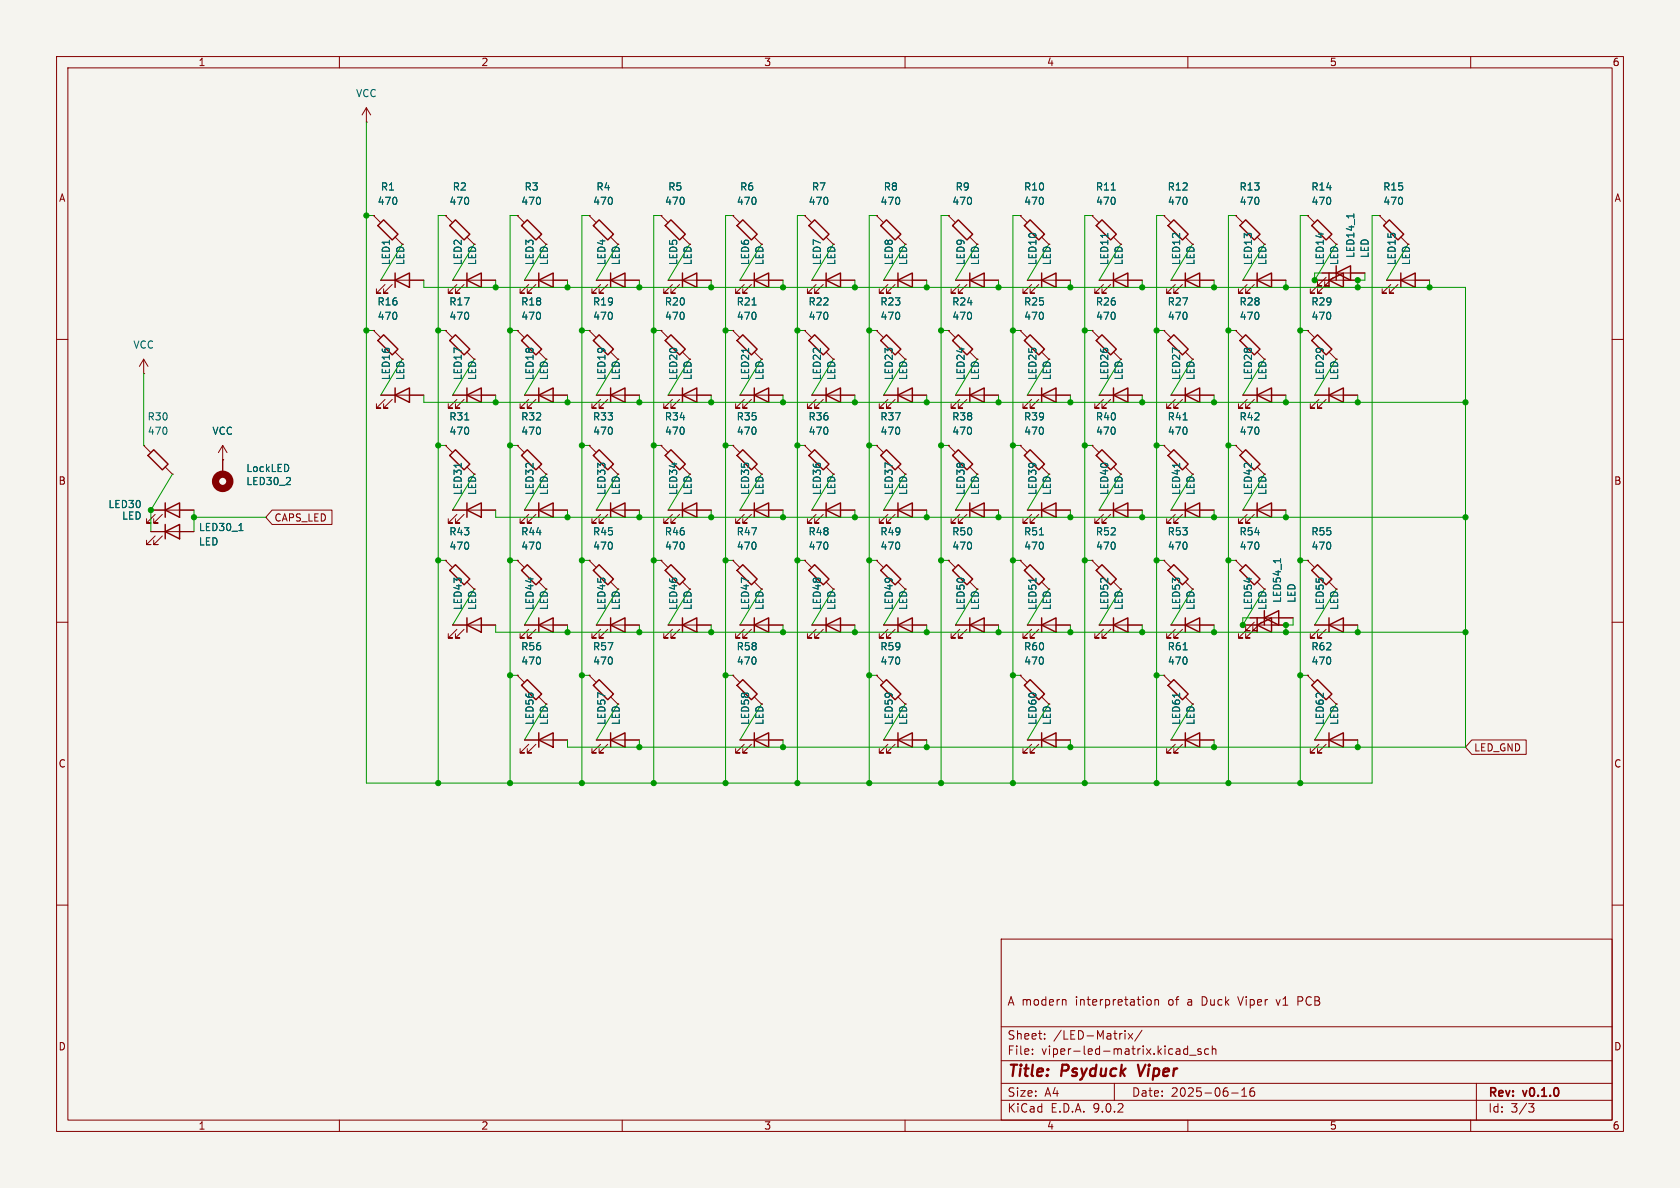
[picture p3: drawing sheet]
<svg xmlns="http://www.w3.org/2000/svg" width="297mm" height="210mm" viewBox="0 0 297 210" stroke-linecap="round" stroke-linejoin="round" font-family="sans-serif">
<defs><g id="words">
<g font-size="2.8" fill="#840000">
<text x="178" y="190.9">Title:</text>
<text x="187.7" y="190.9">Psyduck</text>
<text x="202.1" y="190.9">Viper</text>
</g>
<g font-size="2.1" fill="#840000">
<text x="178" y="178">A modern</text>
<text x="190.2" y="178">interpretation</text>
<text x="206.7" y="178">of</text>
<text x="210.2" y="178">a</text>
<text x="212.9" y="178">Duck</text>
<text x="219.5" y="178">Viper</text>
<text x="226.4" y="178">v1</text>
<text x="230.3" y="178">PCB</text>
<text x="178" y="184">Sheet:</text>
<text x="186.2" y="184">/LED-Matrix/</text>
<text x="178" y="186.7">File:</text>
<text x="184.1" y="186.7">viper-led-matrix.kicad_sch</text>
<text x="178" y="196.9">KiCad</text>
<text x="178" y="194.1">Size:</text>
<text x="184.7" y="194.1">A4</text>
<text x="185.7" y="196.9">E.D.A.</text>
<text x="193.3" y="196.9">9.0.2</text>
<text x="200" y="194.1">Date:</text>
<text x="207" y="194.1">2025-06-16</text>
<text x="263" y="194.3">Rev:</text>
<text x="263" y="196.9">Id:</text>
<text x="267.1" y="196.9">3/3</text>
<text x="269.4" y="194.3">v0.1.0</text>
</g>
<g font-size="1.8" fill="#840000">
<text x="35" y="11.9">1</text>
<text x="85" y="11.9">2</text>
<text x="135" y="11.9">3</text>
<text x="185" y="11.9">4</text>
<text x="235" y="11.9">5</text>
<text x="285" y="11.9">6</text>
<text x="10.3" y="35.9">A</text>
<text x="285.3" y="35.9">A</text>
<text x="71.7" y="47" transform="rotate(-90 71.7 47)">LED</text>
<text x="97.1" y="47" transform="rotate(-90 97.1 47)">LED</text>
<text x="135.2" y="47" transform="rotate(-90 135.2 47)">LED</text>
<text x="147.9" y="47" transform="rotate(-90 147.9 47)">LED</text>
<text x="160.6" y="47" transform="rotate(-90 160.6 47)">LED</text>
<text x="173.3" y="47" transform="rotate(-90 173.3 47)">LED</text>
<text x="186" y="47" transform="rotate(-90 186 47)">LED</text>
<text x="198.7" y="47" transform="rotate(-90 198.7 47)">LED</text>
<text x="211.4" y="47" transform="rotate(-90 211.4 47)">LED</text>
<text x="224.1" y="47" transform="rotate(-90 224.1 47)">LED</text>
<text x="249.5" y="47" transform="rotate(-90 249.5 47)">LED</text>
<text x="71.7" y="67.3" transform="rotate(-90 71.7 67.3)">LED</text>
<text x="84.4" y="67.3" transform="rotate(-90 84.4 67.3)">LED</text>
<text x="97.1" y="67.3" transform="rotate(-90 97.1 67.3)">LED</text>
<text x="173.3" y="67.3" transform="rotate(-90 173.3 67.3)">LED</text>
<text x="186" y="67.3" transform="rotate(-90 186 67.3)">LED</text>
<text x="236.8" y="67.3" transform="rotate(-90 236.8 67.3)">LED</text>
<text x="10.3" y="85.9">B</text>
<text x="84.4" y="87.6" transform="rotate(-90 84.4 87.6)">LED</text>
<text x="135.2" y="87.6" transform="rotate(-90 135.2 87.6)">LED</text>
<text x="160.6" y="87.6" transform="rotate(-90 160.6 87.6)">LED</text>
<text x="211.4" y="87.6" transform="rotate(-90 211.4 87.6)">LED</text>
<text x="224.1" y="87.6" transform="rotate(-90 224.1 87.6)">LED</text>
<text x="285.3" y="85.9">B</text>
<text x="48.4" y="92.4">CAPS_LED</text>
<text x="173.3" y="107.9" transform="rotate(-90 173.3 107.9)">LED</text>
<text x="97.1" y="128.3" transform="rotate(-90 97.1 128.3)">LED</text>
<text x="109.8" y="128.3" transform="rotate(-90 109.8 128.3)">LED</text>
<text x="186" y="128.3" transform="rotate(-90 186 128.3)">LED</text>
<text x="211.4" y="128.3" transform="rotate(-90 211.4 128.3)">LED</text>
<text x="236.8" y="128.3" transform="rotate(-90 236.8 128.3)">LED</text>
<text x="10.3" y="135.9">C</text>
<text x="260.5" y="133">LED_GND</text>
<text x="285.3" y="135.9">C</text>
<text x="10.3" y="185.9">D</text>
<text x="285.3" y="185.9">D</text>
<text x="35" y="199.9">1</text>
<text x="85" y="199.9">2</text>
<text x="135" y="199.9">3</text>
<text x="185" y="199.9">4</text>
<text x="235" y="199.9">5</text>
<text x="285" y="199.9">6</text>
</g>
<g font-size="1.8" fill="#006464">
<text x="62.9" y="17.4">VCC</text>
<text x="67.2" y="33.9">R1</text>
<text x="79.9" y="33.9">R2</text>
<text x="92.6" y="33.9">R3</text>
<text x="105.3" y="33.9">R4</text>
<text x="118" y="33.9">R5</text>
<text x="130.7" y="33.9">R6</text>
<text x="143.4" y="33.9">R7</text>
<text x="156.1" y="33.9">R8</text>
<text x="168.8" y="33.9">R9</text>
<text x="180.9" y="33.9">R10</text>
<text x="193.6" y="33.9">R11</text>
<text x="206.3" y="33.9">R12</text>
<text x="219" y="33.9">R13</text>
<text x="231.7" y="33.9">R14</text>
<text x="244.4" y="33.9">R15</text>
<text x="66.7" y="36.4">470</text>
<text x="79.4" y="36.4">470</text>
<text x="92.1" y="36.4">470</text>
<text x="104.8" y="36.4">470</text>
<text x="117.5" y="36.4">470</text>
<text x="130.2" y="36.4">470</text>
<text x="142.9" y="36.4">470</text>
<text x="155.6" y="36.4">470</text>
<text x="168.3" y="36.4">470</text>
<text x="181" y="36.4">470</text>
<text x="193.7" y="36.4">470</text>
<text x="206.4" y="36.4">470</text>
<text x="219.1" y="36.4">470</text>
<text x="231.8" y="36.4">470</text>
<text x="244.5" y="36.4">470</text>
<text x="69.1" y="47" transform="rotate(-90 69.1 47)">LED1</text>
<text x="81.8" y="47" transform="rotate(-90 81.8 47)">LED2</text>
<text x="84.4" y="47" transform="rotate(-90 84.4 47)">LED</text>
<text x="94.5" y="47" transform="rotate(-90 94.5 47)">LED3</text>
<text x="107.2" y="47" transform="rotate(-90 107.2 47)">LED4</text>
<text x="109.8" y="47" transform="rotate(-90 109.8 47)">LED</text>
<text x="119.9" y="47" transform="rotate(-90 119.9 47)">LED5</text>
<text x="122.5" y="47" transform="rotate(-90 122.5 47)">LED</text>
<text x="132.6" y="47" transform="rotate(-90 132.6 47)">LED6</text>
<text x="145.3" y="47" transform="rotate(-90 145.3 47)">LED7</text>
<text x="158" y="47" transform="rotate(-90 158 47)">LED8</text>
<text x="170.7" y="47" transform="rotate(-90 170.7 47)">LED9</text>
<text x="183.4" y="47" transform="rotate(-90 183.4 47)">LED10</text>
<text x="196.1" y="47" transform="rotate(-90 196.1 47)">LED11</text>
<text x="208.8" y="47" transform="rotate(-90 208.8 47)">LED12</text>
<text x="221.5" y="47" transform="rotate(-90 221.5 47)">LED13</text>
<text x="234.2" y="47" transform="rotate(-90 234.2 47)">LED14</text>
<text x="236.8" y="47" transform="rotate(-90 236.8 47)">LED</text>
<text x="239.6" y="45.7" transform="rotate(-90 239.6 45.7)">LED14_1</text>
<text x="242.2" y="45.7" transform="rotate(-90 242.2 45.7)">LED</text>
<text x="246.9" y="47" transform="rotate(-90 246.9 47)">LED15</text>
<text x="66.6" y="54.2">R16</text>
<text x="66.7" y="56.7">470</text>
<text x="79.3" y="54.2">R17</text>
<text x="79.4" y="56.7">470</text>
<text x="92" y="54.2">R18</text>
<text x="92.1" y="56.7">470</text>
<text x="104.7" y="54.2">R19</text>
<text x="104.8" y="56.7">470</text>
<text x="117.4" y="54.2">R20</text>
<text x="117.5" y="56.7">470</text>
<text x="130.1" y="54.2">R21</text>
<text x="130.2" y="56.7">470</text>
<text x="142.8" y="54.2">R22</text>
<text x="142.9" y="56.7">470</text>
<text x="155.5" y="54.2">R23</text>
<text x="155.6" y="56.7">470</text>
<text x="168.2" y="54.2">R24</text>
<text x="168.3" y="56.7">470</text>
<text x="180.9" y="54.2">R25</text>
<text x="181" y="56.7">470</text>
<text x="193.6" y="54.2">R26</text>
<text x="193.7" y="56.7">470</text>
<text x="206.3" y="54.2">R27</text>
<text x="206.4" y="56.7">470</text>
<text x="219" y="54.2">R28</text>
<text x="219.1" y="56.7">470</text>
<text x="231.7" y="54.2">R29</text>
<text x="231.8" y="56.7">470</text>
<text x="23.5" y="61.8">VCC</text>
<text x="69.1" y="67.3" transform="rotate(-90 69.1 67.3)">LED16</text>
<text x="81.8" y="67.3" transform="rotate(-90 81.8 67.3)">LED17</text>
<text x="94.5" y="67.3" transform="rotate(-90 94.5 67.3)">LED18</text>
<text x="107.2" y="67.3" transform="rotate(-90 107.2 67.3)">LED19</text>
<text x="109.8" y="67.3" transform="rotate(-90 109.8 67.3)">LED</text>
<text x="119.9" y="67.3" transform="rotate(-90 119.9 67.3)">LED20</text>
<text x="122.5" y="67.3" transform="rotate(-90 122.5 67.3)">LED</text>
<text x="132.6" y="67.3" transform="rotate(-90 132.6 67.3)">LED21</text>
<text x="135.2" y="67.3" transform="rotate(-90 135.2 67.3)">LED</text>
<text x="145.3" y="67.3" transform="rotate(-90 145.3 67.3)">LED22</text>
<text x="147.9" y="67.3" transform="rotate(-90 147.9 67.3)">LED</text>
<text x="158" y="67.3" transform="rotate(-90 158 67.3)">LED23</text>
<text x="160.6" y="67.3" transform="rotate(-90 160.6 67.3)">LED</text>
<text x="170.7" y="67.3" transform="rotate(-90 170.7 67.3)">LED24</text>
<text x="183.4" y="67.3" transform="rotate(-90 183.4 67.3)">LED25</text>
<text x="196.1" y="67.3" transform="rotate(-90 196.1 67.3)">LED26</text>
<text x="198.7" y="67.3" transform="rotate(-90 198.7 67.3)">LED</text>
<text x="208.8" y="67.3" transform="rotate(-90 208.8 67.3)">LED27</text>
<text x="211.4" y="67.3" transform="rotate(-90 211.4 67.3)">LED</text>
<text x="221.5" y="67.3" transform="rotate(-90 221.5 67.3)">LED28</text>
<text x="224.1" y="67.3" transform="rotate(-90 224.1 67.3)">LED</text>
<text x="234.2" y="67.3" transform="rotate(-90 234.2 67.3)">LED29</text>
<text x="26" y="74.5">R30</text>
<text x="26" y="77.1">470</text>
<text x="37.5" y="77.1">VCC</text>
<text x="79.3" y="74.5">R31</text>
<text x="79.4" y="77.1">470</text>
<text x="92" y="74.5">R32</text>
<text x="92.1" y="77.1">470</text>
<text x="104.7" y="74.5">R33</text>
<text x="104.8" y="77.1">470</text>
<text x="117.4" y="74.5">R34</text>
<text x="117.5" y="77.1">470</text>
<text x="130.1" y="74.5">R35</text>
<text x="130.2" y="77.1">470</text>
<text x="142.8" y="74.5">R36</text>
<text x="142.9" y="77.1">470</text>
<text x="155.5" y="74.5">R37</text>
<text x="155.6" y="77.1">470</text>
<text x="168.2" y="74.5">R38</text>
<text x="168.3" y="77.1">470</text>
<text x="180.9" y="74.5">R39</text>
<text x="181" y="77.1">470</text>
<text x="193.6" y="74.5">R40</text>
<text x="193.7" y="77.1">470</text>
<text x="206.3" y="74.5">R41</text>
<text x="206.4" y="77.1">470</text>
<text x="219" y="74.5">R42</text>
<text x="219.1" y="77.1">470</text>
<text x="43.4" y="83.6">LockLED</text>
<text x="43.4" y="86">LED30_2</text>
<text x="81.8" y="87.6" transform="rotate(-90 81.8 87.6)">LED31</text>
<text x="94.5" y="87.6" transform="rotate(-90 94.5 87.6)">LED32</text>
<text x="97.1" y="87.6" transform="rotate(-90 97.1 87.6)">LED</text>
<text x="107.2" y="87.6" transform="rotate(-90 107.2 87.6)">LED33</text>
<text x="109.8" y="87.6" transform="rotate(-90 109.8 87.6)">LED</text>
<text x="119.9" y="87.6" transform="rotate(-90 119.9 87.6)">LED34</text>
<text x="122.5" y="87.6" transform="rotate(-90 122.5 87.6)">LED</text>
<text x="132.6" y="87.6" transform="rotate(-90 132.6 87.6)">LED35</text>
<text x="145.3" y="87.6" transform="rotate(-90 145.3 87.6)">LED36</text>
<text x="147.9" y="87.6" transform="rotate(-90 147.9 87.6)">LED</text>
<text x="158" y="87.6" transform="rotate(-90 158 87.6)">LED37</text>
<text x="170.7" y="87.6" transform="rotate(-90 170.7 87.6)">LED38</text>
<text x="173.3" y="87.6" transform="rotate(-90 173.3 87.6)">LED</text>
<text x="183.4" y="87.6" transform="rotate(-90 183.4 87.6)">LED39</text>
<text x="186" y="87.6" transform="rotate(-90 186 87.6)">LED</text>
<text x="196.1" y="87.6" transform="rotate(-90 196.1 87.6)">LED40</text>
<text x="198.7" y="87.6" transform="rotate(-90 198.7 87.6)">LED</text>
<text x="208.8" y="87.6" transform="rotate(-90 208.8 87.6)">LED41</text>
<text x="221.5" y="87.6" transform="rotate(-90 221.5 87.6)">LED42</text>
<text x="19.1" y="90">LED30</text>
<text x="21.5" y="92">LED</text>
<text x="35.1" y="94.1">LED30_1</text>
<text x="79.3" y="94.8">R43</text>
<text x="92" y="94.8">R44</text>
<text x="104.7" y="94.8">R45</text>
<text x="117.4" y="94.8">R46</text>
<text x="130.1" y="94.8">R47</text>
<text x="142.8" y="94.8">R48</text>
<text x="155.5" y="94.8">R49</text>
<text x="168.2" y="94.8">R50</text>
<text x="180.9" y="94.8">R51</text>
<text x="193.6" y="94.8">R52</text>
<text x="206.3" y="94.8">R53</text>
<text x="219" y="94.8">R54</text>
<text x="231.7" y="94.8">R55</text>
<text x="35.1" y="96.6">LED</text>
<text x="79.4" y="97.4">470</text>
<text x="92.1" y="97.4">470</text>
<text x="104.8" y="97.4">470</text>
<text x="117.5" y="97.4">470</text>
<text x="130.2" y="97.4">470</text>
<text x="142.9" y="97.4">470</text>
<text x="155.6" y="97.4">470</text>
<text x="168.3" y="97.4">470</text>
<text x="181" y="97.4">470</text>
<text x="193.7" y="97.4">470</text>
<text x="206.4" y="97.4">470</text>
<text x="219.1" y="97.4">470</text>
<text x="231.8" y="97.4">470</text>
<text x="81.8" y="107.9" transform="rotate(-90 81.8 107.9)">LED43</text>
<text x="84.4" y="107.9" transform="rotate(-90 84.4 107.9)">LED</text>
<text x="94.5" y="107.9" transform="rotate(-90 94.5 107.9)">LED44</text>
<text x="97.1" y="107.9" transform="rotate(-90 97.1 107.9)">LED</text>
<text x="107.2" y="107.9" transform="rotate(-90 107.2 107.9)">LED45</text>
<text x="109.8" y="107.9" transform="rotate(-90 109.8 107.9)">LED</text>
<text x="119.9" y="107.9" transform="rotate(-90 119.9 107.9)">LED46</text>
<text x="122.5" y="107.9" transform="rotate(-90 122.5 107.9)">LED</text>
<text x="132.6" y="107.9" transform="rotate(-90 132.6 107.9)">LED47</text>
<text x="135.2" y="107.9" transform="rotate(-90 135.2 107.9)">LED</text>
<text x="145.3" y="107.9" transform="rotate(-90 145.3 107.9)">LED48</text>
<text x="147.9" y="107.9" transform="rotate(-90 147.9 107.9)">LED</text>
<text x="158" y="107.9" transform="rotate(-90 158 107.9)">LED49</text>
<text x="160.6" y="107.9" transform="rotate(-90 160.6 107.9)">LED</text>
<text x="170.7" y="107.9" transform="rotate(-90 170.7 107.9)">LED50</text>
<text x="183.4" y="107.9" transform="rotate(-90 183.4 107.9)">LED51</text>
<text x="186" y="107.9" transform="rotate(-90 186 107.9)">LED</text>
<text x="196.1" y="107.9" transform="rotate(-90 196.1 107.9)">LED52</text>
<text x="198.7" y="107.9" transform="rotate(-90 198.7 107.9)">LED</text>
<text x="208.8" y="107.9" transform="rotate(-90 208.8 107.9)">LED53</text>
<text x="211.4" y="107.9" transform="rotate(-90 211.4 107.9)">LED</text>
<text x="221.5" y="107.9" transform="rotate(-90 221.5 107.9)">LED54</text>
<text x="224.1" y="107.9" transform="rotate(-90 224.1 107.9)">LED</text>
<text x="226.7" y="106.7" transform="rotate(-90 226.7 106.7)">LED54_1</text>
<text x="229.2" y="106.7" transform="rotate(-90 229.2 106.7)">LED</text>
<text x="234.2" y="107.9" transform="rotate(-90 234.2 107.9)">LED55</text>
<text x="236.8" y="107.9" transform="rotate(-90 236.8 107.9)">LED</text>
<text x="92" y="115.2">R56</text>
<text x="92.1" y="117.7">470</text>
<text x="104.7" y="115.2">R57</text>
<text x="104.8" y="117.7">470</text>
<text x="130.1" y="115.2">R58</text>
<text x="130.2" y="117.7">470</text>
<text x="155.5" y="115.2">R59</text>
<text x="155.6" y="117.7">470</text>
<text x="180.9" y="115.2">R60</text>
<text x="181" y="117.7">470</text>
<text x="206.3" y="115.2">R61</text>
<text x="206.4" y="117.7">470</text>
<text x="231.7" y="115.2">R62</text>
<text x="231.8" y="117.7">470</text>
<text x="94.5" y="128.3" transform="rotate(-90 94.5 128.3)">LED56</text>
<text x="107.2" y="128.3" transform="rotate(-90 107.2 128.3)">LED57</text>
<text x="132.6" y="128.3" transform="rotate(-90 132.6 128.3)">LED58</text>
<text x="135.2" y="128.3" transform="rotate(-90 135.2 128.3)">LED</text>
<text x="158" y="128.3" transform="rotate(-90 158 128.3)">LED59</text>
<text x="160.6" y="128.3" transform="rotate(-90 160.6 128.3)">LED</text>
<text x="183.4" y="128.3" transform="rotate(-90 183.4 128.3)">LED60</text>
<text x="208.8" y="128.3" transform="rotate(-90 208.8 128.3)">LED61</text>
<text x="234.2" y="128.3" transform="rotate(-90 234.2 128.3)">LED62</text>
</g>
</g></defs>
<path d="M0 0h297v210h-297z" fill="#f5f4ef" stroke="#f5f4ef" stroke-width=".18"/>
<g fill="none" stroke="#840000" stroke-width=".18">
<path d="M10 10h277v190h-277zM12 12h273v186h-273zM60 10v2M64.8 19.1l-.8 1.2M64.8 19.1l.7 1.2M64.8 19.1v2.5M110 10v2M160 10v2M210 10v2M260 10v2M64.8 21.6h.1M66 38.1h.1"/>
<path d="M66 38.1l1.3 1.3M78.7 38.1h.1M78.7 38.1l1.3 1.3M91.4 38.1h.1M91.4 38.1l1.3 1.3M104.1 38.1h.1M104.1 38.1l1.3 1.3M116.8 38.1h.1M116.8 38.1l1.3 1.3M129.5 38.1h.1M129.5 38.1l1.3 1.3M142.2 38.1h.1"/>
<path d="M142.2 38.1l1.3 1.3M154.9 38.1h.1M154.9 38.1l1.3 1.3M167.6 38.1h.1M167.6 38.1l1.3 1.3M180.3 38.1h.1M180.3 38.1l1.3 1.3M193 38.1h.1M193 38.1l1.3 1.3M205.7 38.1h.1M205.7 38.1l1.3 1.3M218.4 38.1h.1"/>
<path d="M218.4 38.1l1.3 1.3M231.1 38.1h.1M231.1 38.1l1.3 1.3M243.8 38.1h.1M243.8 38.1l1.3 1.3M66 58.4h.1M66 58.4l1.3 1.3M67.3 49.5h7.6M68.1 50.3l-1.6 1.5h.8h-.8v-.7M69.3 50.3l-1.5 1.5h.8h-.8v-.7M69.8 41.9l1.3 1.3M78.7 58.4h.1"/>
<path d="M78.7 58.4l1.3 1.3M80 49.5h7.6M80.8 50.3l-1.6 1.5h.8h-.8v-.7M82 50.3l-1.5 1.5h.8h-.8v-.7M82.5 41.9l1.3 1.3M91.4 58.4h.1M91.4 58.4l1.3 1.3M92.7 49.5h7.6M93.5 50.3l-1.6 1.5h.8h-.8v-.7M94.7 50.3l-1.5 1.5h.8h-.8v-.7M95.2 41.9l1.3 1.3M104.1 58.4h.1"/>
<path d="M104.1 58.4l1.3 1.3M105.4 49.5h7.6M106.2 50.3l-1.6 1.5h.8h-.8v-.7M107.4 50.3l-1.5 1.5h.8h-.8v-.7M107.9 41.9l1.3 1.3M116.8 58.4h.1M116.8 58.4l1.3 1.3M118.1 49.5h7.6M118.9 50.3l-1.6 1.5h.8h-.8v-.7M120.1 50.3l-1.5 1.5h.8h-.8v-.7M120.6 41.9l1.3 1.3M129.5 58.4h.1"/>
<path d="M129.5 58.4l1.3 1.3M130.8 49.5h7.6M131.6 50.3l-1.6 1.5h.8h-.8v-.7M132.8 50.3l-1.5 1.5h.8h-.8v-.7M133.3 41.9l1.3 1.3M142.2 58.4h.1M142.2 58.4l1.3 1.3M143.5 49.5h7.6M144.3 50.3l-1.6 1.5h.8h-.8v-.7M145.5 50.3l-1.5 1.5h.8h-.8v-.7M146 41.9l1.3 1.3M154.9 58.4h.1"/>
<path d="M154.9 58.4l1.3 1.3M156.2 49.5h7.6M157 50.3l-1.6 1.5h.8h-.8v-.7M158.2 50.3l-1.5 1.5h.8h-.8v-.7M158.7 41.9l1.3 1.3M167.6 58.4h.1M167.6 58.4l1.3 1.3M168.9 49.5h7.6M169.7 50.3l-1.6 1.5h.8h-.8v-.7M170.9 50.3l-1.5 1.5h.8h-.8v-.7M171.4 41.9l1.3 1.3M180.3 58.4h.1"/>
<path d="M180.3 58.4l1.3 1.3M181.6 49.5h7.6M182.4 50.3l-1.6 1.5h.8h-.8v-.7M183.6 50.3l-1.5 1.5h.8h-.8v-.7M184.1 41.9l1.3 1.3M193 58.4h.1M193 58.4l1.3 1.3M194.3 49.5h7.6M195.1 50.3l-1.6 1.5h.8h-.8v-.7M196.3 50.3l-1.5 1.5h.8h-.8v-.7M196.8 41.9l1.3 1.3M205.7 58.4h.1"/>
<path d="M205.7 58.4l1.3 1.3M207 49.5h7.6M207.8 50.3l-1.6 1.5h.8h-.8v-.7M209 50.3l-1.5 1.5h.8h-.8v-.7M209.5 41.9l1.3 1.3M218.4 58.4h.1M218.4 58.4l1.3 1.3M219.7 49.5h7.6M220.5 50.3l-1.6 1.5h.8h-.8v-.7M221.7 50.3l-1.5 1.5h.8h-.8v-.7M222.2 41.9l1.3 1.3M231.1 58.4h.1"/>
<path d="M231.1 58.4l1.3 1.3M232.4 49.5h7.6M233.2 50.3l-1.6 1.5h.8h-.8v-.7M233.7 48.3h7.6M234.4 50.3l-1.5 1.5h.8h-.8v-.7M234.4 49l-1.5 1.5h.8h-.8v-.7M234.9 41.9l1.3 1.3M235.7 49l-1.5 1.5h.7h-.7v-.7M245.1 49.5h7.6M245.9 50.3l-1.6 1.5h.8h-.8v-.7M247.1 50.3l-1.5 1.5h.8h-.8v-.7M247.6 41.9l1.3 1.3"/>
<path d="M10 60h2M25.4 66h.1M25.4 78.7h.1M25.4 63.5l-.8 1.3M25.4 63.5l.8 1.3M25.4 63.5v2.5M25.4 78.7l1.3 1.3M39.4 78.7l-.8 1.3M39.4 78.7l.7 1.3M39.4 78.7v5.1M67.3 69.9h7.6M68.1 70.6l-1.6 1.5h.8h-.8v-.7"/>
<path d="M69.3 70.6l-1.5 1.5h.8h-.8v-.7M69.8 62.2l1.3 1.3M78.7 78.7h.1M78.7 78.7l1.3 1.3M80 69.9h7.6M80.8 70.6l-1.6 1.5h.8h-.8v-.7M82 70.6l-1.5 1.5h.8h-.8v-.7M82.5 62.2l1.3 1.3M91.4 78.7h.1M91.4 78.7l1.3 1.3M92.7 69.9h7.6M93.5 70.6l-1.6 1.5h.8h-.8v-.7"/>
<path d="M94.7 70.6l-1.5 1.5h.8h-.8v-.7M95.2 62.2l1.3 1.3M104.1 78.7h.1M104.1 78.7l1.3 1.3M105.4 69.9h7.6M106.2 70.6l-1.6 1.5h.8h-.8v-.7M107.4 70.6l-1.5 1.5h.8h-.8v-.7M107.9 62.2l1.3 1.3M116.8 78.7h.1M116.8 78.7l1.3 1.3M118.1 69.9h7.6M118.9 70.6l-1.6 1.5h.8h-.8v-.7"/>
<path d="M120.1 70.6l-1.5 1.5h.8h-.8v-.7M120.6 62.2l1.3 1.3M129.5 78.7h.1M129.5 78.7l1.3 1.3M130.8 69.9h7.6M131.6 70.6l-1.6 1.5h.8h-.8v-.7M132.8 70.6l-1.5 1.5h.8h-.8v-.7M133.3 62.2l1.3 1.3M142.2 78.7h.1M142.2 78.7l1.3 1.3M143.5 69.9h7.6M144.3 70.6l-1.6 1.5h.8h-.8v-.7"/>
<path d="M145.5 70.6l-1.5 1.5h.8h-.8v-.7M146 62.2l1.3 1.3M154.9 78.7h.1M154.9 78.7l1.3 1.3M156.2 69.9h7.6M157 70.6l-1.6 1.5h.8h-.8v-.7M158.2 70.6l-1.5 1.5h.8h-.8v-.7M158.7 62.2l1.3 1.3M167.6 78.7h.1M167.6 78.7l1.3 1.3M168.9 69.9h7.6M169.7 70.6l-1.6 1.5h.8h-.8v-.7"/>
<path d="M170.9 70.6l-1.5 1.5h.8h-.8v-.7M171.4 62.2l1.3 1.3M180.3 78.7h.1M180.3 78.7l1.3 1.3M181.6 69.9h7.6M182.4 70.6l-1.6 1.5h.8h-.8v-.7M183.6 70.6l-1.5 1.5h.8h-.8v-.7M184.1 62.2l1.3 1.3M193 78.7h.1M193 78.7l1.3 1.3M194.3 69.9h7.6M195.1 70.6l-1.6 1.5h.8h-.8v-.7"/>
<path d="M196.3 70.6l-1.5 1.5h.8h-.8v-.7M196.8 62.2l1.3 1.3M205.7 78.7h.1M205.7 78.7l1.3 1.3M207 69.9h7.6M207.8 70.6l-1.6 1.5h.8h-.8v-.7M209 70.6l-1.5 1.5h.8h-.8v-.7M209.5 62.2l1.3 1.3M218.4 78.7h.1M218.4 78.7l1.3 1.3M219.7 69.9h7.6M220.5 70.6l-1.6 1.5h.8h-.8v-.7"/>
<path d="M221.7 70.6l-1.5 1.5h.8h-.8v-.7M222.2 62.2l1.3 1.3M232.4 69.9h7.6M233.2 70.6l-1.6 1.5h.8h-.8v-.7M234.4 70.6l-1.5 1.5h.8h-.8v-.7M234.9 62.2l1.3 1.3M285 60h2M26.7 90.2h7.6M26.7 94h7.6M27.4 94.7l-1.5 1.6h.8h-.8v-.8M27.4 90.9l-1.5 1.6h.8h-.8v-.8M28.7 94.7l-1.5 1.6h.7h-.7v-.8"/>
<path d="M28.7 90.9l-1.5 1.6h.7h-.7v-.8M29.2 82.6l1.3 1.2M30.5 83.8h.1M39.4 81.3h.1M48.1 90.2h10.6v2.5h-10.6l-1.1-1.3zM78.7 99.1h.1M78.7 99.1l1.3 1.2M80 90.2h7.6M80.8 90.9l-1.6 1.6h.8h-.8v-.8M82 90.9l-1.5 1.6h.8h-.8v-.8M82.5 82.6l1.3 1.2M91.4 99.1h.1"/>
<path d="M91.4 99.1l1.3 1.2M92.7 90.2h7.6M93.5 90.9l-1.6 1.6h.8h-.8v-.8M94.7 90.9l-1.5 1.6h.8h-.8v-.8M95.2 82.6l1.3 1.2M104.1 99.1h.1M104.1 99.1l1.3 1.2M105.4 90.2h7.6M106.2 90.9l-1.6 1.6h.8h-.8v-.8M107.4 90.9l-1.5 1.6h.8h-.8v-.8M107.9 82.6l1.3 1.2M116.8 99.1h.1"/>
<path d="M116.8 99.1l1.3 1.2M118.1 90.2h7.6M118.9 90.9l-1.6 1.6h.8h-.8v-.8M120.1 90.9l-1.5 1.6h.8h-.8v-.8M120.6 82.6l1.3 1.2M129.5 99.1h.1M129.5 99.1l1.3 1.2M130.8 90.2h7.6M131.6 90.9l-1.6 1.6h.8h-.8v-.8M132.8 90.9l-1.5 1.6h.8h-.8v-.8M133.3 82.6l1.3 1.2M142.2 99.1h.1"/>
<path d="M142.2 99.1l1.3 1.2M143.5 90.2h7.6M144.3 90.9l-1.6 1.6h.8h-.8v-.8M145.5 90.9l-1.5 1.6h.8h-.8v-.8M146 82.6l1.3 1.2M154.9 99.1h.1M154.9 99.1l1.3 1.2M156.2 90.2h7.6M157 90.9l-1.6 1.6h.8h-.8v-.8M158.2 90.9l-1.5 1.6h.8h-.8v-.8M158.7 82.6l1.3 1.2M167.6 99.1h.1"/>
<path d="M167.6 99.1l1.3 1.2M168.9 90.2h7.6M169.7 90.9l-1.6 1.6h.8h-.8v-.8M170.9 90.9l-1.5 1.6h.8h-.8v-.8M171.4 82.6l1.3 1.2M180.3 99.1h.1M180.3 99.1l1.3 1.2M181.6 90.2h7.6M182.4 90.9l-1.6 1.6h.8h-.8v-.8M183.6 90.9l-1.5 1.6h.8h-.8v-.8M184.1 82.6l1.3 1.2M193 99.1h.1"/>
<path d="M193 99.1l1.3 1.2M194.3 90.2h7.6M195.1 90.9l-1.6 1.6h.8h-.8v-.8M196.3 90.9l-1.5 1.6h.8h-.8v-.8M196.8 82.6l1.3 1.2M205.7 99.1h.1M205.7 99.1l1.3 1.2M207 90.2h7.6M207.8 90.9l-1.6 1.6h.8h-.8v-.8M209 90.9l-1.5 1.6h.8h-.8v-.8M209.5 82.6l1.3 1.2M218.4 99.1h.1"/>
<path d="M218.4 99.1l1.3 1.2M219.7 90.2h7.6M220.5 90.9l-1.6 1.6h.8h-.8v-.8M221.7 90.9l-1.5 1.6h.8h-.8v-.8M222.2 82.6l1.3 1.2M231.1 99.1h.1M231.1 99.1l1.3 1.2M10 110h2M80 110.5h7.6M80.8 111.3l-1.6 1.5h.8h-.8v-.8M82 111.3l-1.5 1.5h.8h-.8v-.8M82.5 102.9l1.3 1.2"/>
<path d="M91.4 119.4h.1M91.4 119.4l1.3 1.3M92.7 110.5h7.6M93.5 111.3l-1.6 1.5h.8h-.8v-.8M94.7 111.3l-1.5 1.5h.8h-.8v-.8M95.2 102.9l1.3 1.2M104.1 119.4h.1M104.1 119.4l1.3 1.3M105.4 110.5h7.6M106.2 111.3l-1.6 1.5h.8h-.8v-.8M107.4 111.3l-1.5 1.5h.8h-.8v-.8M107.9 102.9l1.3 1.2"/>
<path d="M118.1 110.5h7.6M118.9 111.3l-1.6 1.5h.8h-.8v-.8M120.1 111.3l-1.5 1.5h.8h-.8v-.8M120.6 102.9l1.3 1.2M129.5 119.4h.1M129.5 119.4l1.3 1.3M130.8 110.5h7.6M131.6 111.3l-1.6 1.5h.8h-.8v-.8M132.8 111.3l-1.5 1.5h.8h-.8v-.8M133.3 102.9l1.3 1.2M143.5 110.5h7.6M144.3 111.3l-1.6 1.5h.8h-.8v-.8"/>
<path d="M145.5 111.3l-1.5 1.5h.8h-.8v-.8M146 102.9l1.3 1.2M154.9 119.4h.1M154.9 119.4l1.3 1.3M156.2 110.5h7.6M157 111.3l-1.6 1.5h.8h-.8v-.8M158.2 111.3l-1.5 1.5h.8h-.8v-.8M158.7 102.9l1.3 1.2M168.9 110.5h7.6M169.7 111.3l-1.6 1.5h.8h-.8v-.8M170.9 111.3l-1.5 1.5h.8h-.8v-.8M171.4 102.9l1.3 1.2"/>
<path d="M180.3 119.4h.1M180.3 119.4l1.3 1.3M181.6 110.5h7.6M182.4 111.3l-1.6 1.5h.8h-.8v-.8M183.6 111.3l-1.5 1.5h.8h-.8v-.8M184.1 102.9l1.3 1.2M194.3 110.5h7.6M195.1 111.3l-1.6 1.5h.8h-.8v-.8M196.3 111.3l-1.5 1.5h.8h-.8v-.8M196.8 102.9l1.3 1.2M205.7 119.4h.1M205.7 119.4l1.3 1.3"/>
<path d="M207 110.5h7.6M207.8 111.3l-1.6 1.5h.8h-.8v-.8M209 111.3l-1.5 1.5h.8h-.8v-.8M209.5 102.9l1.3 1.2M219.7 110.5h7.6M220.5 111.3l-1.6 1.5h.8h-.8v-.8M221 109.2h7.6M221.7 111.3l-1.5 1.5h.8h-.8v-.8M221.7 110l-1.5 1.5h.8h-.8v-.8M222.2 102.9l1.3 1.2M223 110l-1.5 1.5h.7h-.7v-.8M231.1 119.4h.1"/>
<path d="M231.1 119.4l1.3 1.3M232.4 110.5h7.6M233.2 111.3l-1.6 1.5h.8h-.8v-.8M234.4 111.3l-1.5 1.5h.8h-.8v-.8M234.9 102.9l1.3 1.2M285 110h2M92.7 130.8h7.6M93.5 131.6l-1.6 1.5h.8h-.8v-.8M94.7 131.6l-1.5 1.5h.8h-.8v-.8M95.2 123.2l1.3 1.3M105.4 130.8h7.6M106.2 131.6l-1.6 1.5h.8h-.8v-.8"/>
<path d="M107.4 131.6l-1.5 1.5h.8h-.8v-.8M107.9 123.2l1.3 1.3M130.8 130.8h7.6M131.6 131.6l-1.6 1.5h.8h-.8v-.8M132.8 131.6l-1.5 1.5h.8h-.8v-.8M133.3 123.2l1.3 1.3M156.2 130.8h7.6M157 131.6l-1.6 1.5h.8h-.8v-.8M158.2 131.6l-1.5 1.5h.8h-.8v-.8M158.7 123.2l1.3 1.3M181.6 130.8h7.6M182.4 131.6l-1.6 1.5h.8h-.8v-.8"/>
<path d="M183.6 131.6l-1.5 1.5h.8h-.8v-.8M184.1 123.2l1.3 1.3M207 130.8h7.6M207.8 131.6l-1.6 1.5h.8h-.8v-.8M209 131.6l-1.5 1.5h.8h-.8v-.8M209.5 123.2l1.3 1.3M232.4 130.8h7.6M233.2 131.6l-1.6 1.5h.8h-.8v-.8M234.4 131.6l-1.5 1.5h.8h-.8v-.8M234.9 123.2l1.3 1.3M260.2 130.8h9.6v2.6h-9.6l-1.1-1.3zM10 160h2"/>
<path d="M177 166h108v32h-108zM188.2 176.7l.3 .2v.8M202.9 176.8l.3-.1 .3 .3v.4l-.1 .2h-.5M204.2 176.8l.2-.1 .3 .1 .1 .9M204.2 176.7v1M218.8 176.2l.5 1.5M225.6 176.7l.4 1M229.5 177h.5M230 176.2h-.5v1.5M285 160h2M60 198v2M110 198v2"/>
<path d="M160 198v2M177 194.5h108M177 191.5h108M177 187.5h108M177 181.5h108M182.5 186.3v.1M182.5 185.5v.1M184.7 183.6v.1M184.7 182.8v.1M197 191.5v3M198.9 182.2v.1M198.9 182.7v1"/>
<path d="M199.5 182.7l.7 1M200.2 182.7l-.7 1M201.9 182.1l-1.3 2M210 184.9v1.5M210 185.5l-.5-.1-.3 .3v.4l.2 .2h.6M210 198v2M210.3 186.5h1.2M212.3 185.5l-.3-.1-.3 .2 .1 .2 .5 .2v.3h-.6M213.7 185.5l-.5-.1-.2 .3v.4l.1 .2h.6M214.3 185.5l.2-.1 .4 .1 .1 .9M214.3 184.9v1.5M217.7 193.2h1.2"/>
<path d="M219.5 193.8h.9M219.5 192.7l.5-.4v1.5M221.7 192.3a.59 .59 0 0 0-.7 .6v.6l.1 .2 .4 .1 .2-.1 .1-.5-.1-.3h-.5l-.2 .3M260 198v2M261 191.5v6.5M270.2 195.1h1l-.5 .6 .4 .1 .1 .5-.3 .3h-.4"/>
</g>
<path d="M201.2 188.2l.4 2" fill="none" stroke="#840000" stroke-width=".4"/>
<g fill="none" stroke="#840000" stroke-width=".25">
<path d="M66.8 39.9l1-1 2.6 2.5-1.1 1zM79.5 39.9l1-1 2.6 2.5-1.1 1zM92.2 39.9l1-1 2.6 2.5-1.1 1zM105.9 38.9l2.6 2.5-1.1 1-2.5-2.5zM118.6 38.9l2.6 2.5-1.1 1-2.5-2.5zM130.3 39.9l1-1 2.6 2.5-1.1 1zM144 38.9l2.6 2.5-1.1 1-2.5-2.5zM155.7 39.9l1-1 2.6 2.5-1.1 1zM169.4 38.9l2.6 2.5-1.1 1-2.5-2.5zM182.1 38.9l2.6 2.5-1.1 1-2.5-2.5zM193.8 39.9l1-1 2.6 2.5-1.1 1zM207.5 38.9l2.6 2.5-1.1 1-2.5-2.5z"/>
<path d="M220.2 38.9l2.6 2.5-1.1 1-2.5-2.5zM232.9 38.9l2.6 2.5-1.1 1-2.5-2.5zM245.6 38.9l2.6 2.5-1.1 1-2.5-2.5zM69.8 49.5l2.6-1.2v2.5zM69.8 48.3v2.5M80.5 59.2l2.6 2.5-1.1 1-2.5-2.5zM82.5 49.5l2.6-1.2v2.5zM82.5 48.3v2.5M95.2 49.5l2.6-1.2v2.5zM95.2 48.3v2.5M107.9 49.5l2.6-1.2v2.5zM107.9 48.3v2.5"/>
<path d="M120.6 49.5l2.6-1.2v2.5zM120.6 48.3v2.5M133.3 49.5l2.6-1.2v2.5zM133.3 48.3v2.5M144 59.2l2.6 2.5-1.1 1-2.5-2.5zM146 49.5l2.6-1.2v2.5zM146 48.3v2.5M158.7 49.5l2.6-1.2v2.5zM158.7 48.3v2.5M169.4 59.2l2.6 2.5-1.1 1-2.5-2.5zM171.4 49.5l2.6-1.2v2.5zM171.4 48.3v2.5"/>
<path d="M182.1 59.2l2.6 2.5-1.1 1-2.5-2.5zM184.1 49.5l2.6-1.2v2.5zM184.1 48.3v2.5M196.8 49.5l2.6-1.2v2.5zM196.8 48.3v2.5M207.5 59.2l2.6 2.5-1.1 1-2.5-2.5zM209.5 49.5l2.6-1.2v2.5zM209.5 48.3v2.5M222.2 49.5l2.6-1.2v2.5zM222.2 48.3v2.5M234.9 49.5l2.6-1.2v2.5zM234.9 48.3v2.5"/>
<path d="M236.2 48.3l2.6-1.3v2.5zM236.2 47v2.5M247.6 49.5l2.6-1.2v2.5zM247.6 48.3v2.5M66.8 60.2l1-1 2.6 2.5-1.1 1zM69.8 69.9l2.6-1.3v2.5zM69.8 68.6v2.5M82.5 69.9l2.6-1.3v2.5zM82.5 68.6v2.5M92.2 60.2l1-1 2.6 2.5-1.1 1zM95.2 69.9l2.6-1.3v2.5zM95.2 68.6v2.5"/>
<path d="M104.9 60.2l1-1 2.6 2.5-1.1 1zM105.9 79.5l2.6 2.5-1.1 1.1-2.5-2.6zM107.9 69.9l2.6-1.3v2.5zM107.9 68.6v2.5M117.6 60.2l1-1 2.6 2.5-1.1 1zM118.6 79.5l2.6 2.5-1.1 1.1-2.5-2.6zM120.6 69.9l2.6-1.3v2.5zM120.6 68.6v2.5M130.3 60.2l1-1 2.6 2.5-1.1 1zM133.3 69.9l2.6-1.3v2.5zM133.3 68.6v2.5M144 79.5l2.6 2.5-1.1 1.1-2.5-2.6z"/>
<path d="M146 69.9l2.6-1.3v2.5zM146 68.6v2.5M155.7 60.2l1-1 2.6 2.5-1.1 1zM158.7 69.9l2.6-1.3v2.5zM158.7 68.6v2.5M169.4 79.5l2.6 2.5-1.1 1.1-2.5-2.6zM171.4 69.9l2.6-1.3v2.5zM171.4 68.6v2.5M182.1 79.5l2.6 2.5-1.1 1.1-2.5-2.6zM184.1 69.9l2.6-1.3v2.5zM184.1 68.6v2.5M193.8 60.2l1-1 2.6 2.5-1.1 1z"/>
<path d="M194.8 79.5l2.6 2.5-1.1 1.1-2.5-2.6zM196.8 69.9l2.6-1.3v2.5zM196.8 68.6v2.5M207.5 79.5l2.6 2.5-1.1 1.1-2.5-2.6zM209.5 69.9l2.6-1.3v2.5zM209.5 68.6v2.5M219.2 60.2l1-1 2.6 2.5-1.1 1zM222.2 69.9l2.6-1.3v2.5zM222.2 68.6v2.5M231.9 60.2l1-1 2.6 2.5-1.1 1zM234.9 69.9l2.6-1.3v2.5zM234.9 68.6v2.5"/>
<path d="M26.2 80.5l1-1 2.5 2.5-1 1.1zM29.2 94l2.5-1.3v2.6zM29.2 90.2l2.5-1.3v2.5zM29.2 88.9v2.5M29.2 92.7v2.6M79.5 80.5l1-1 2.6 2.5-1.1 1.1zM80.5 99.8l2.6 2.6-1.1 1-2.5-2.6zM82.5 90.2l2.6-1.3v2.5zM82.5 88.9v2.5M92.2 80.5l1-1 2.6 2.5-1.1 1.1zM93.2 99.8l2.6 2.6-1.1 1-2.5-2.6zM95.2 90.2l2.6-1.3v2.5z"/>
<path d="M95.2 88.9v2.5M105.9 99.8l2.6 2.6-1.1 1-2.5-2.6zM107.9 90.2l2.6-1.3v2.5zM107.9 88.9v2.5M118.6 99.8l2.6 2.6-1.1 1-2.5-2.6zM120.6 90.2l2.6-1.3v2.5zM120.6 88.9v2.5M130.3 80.5l1-1 2.6 2.5-1.1 1.1zM133.3 90.2l2.6-1.3v2.5zM133.3 88.9v2.5M144 99.8l2.6 2.6-1.1 1-2.5-2.6zM146 90.2l2.6-1.3v2.5z"/>
<path d="M146 88.9v2.5M155.7 80.5l1-1 2.6 2.5-1.1 1.1zM156.7 99.8l2.6 2.6-1.1 1-2.5-2.6zM158.7 90.2l2.6-1.3v2.5zM158.7 88.9v2.5M169.4 99.8l2.6 2.6-1.1 1-2.5-2.6zM171.4 90.2l2.6-1.3v2.5zM171.4 88.9v2.5M182.1 99.8l2.6 2.6-1.1 1-2.5-2.6zM184.1 90.2l2.6-1.3v2.5zM184.1 88.9v2.5M194.8 99.8l2.6 2.6-1.1 1-2.5-2.6z"/>
<path d="M196.8 90.2l2.6-1.3v2.5zM196.8 88.9v2.5M207.5 99.8l2.6 2.6-1.1 1-2.5-2.6zM209.5 90.2l2.6-1.3v2.5zM209.5 88.9v2.5M219.2 80.5l1-1 2.6 2.5-1.1 1.1zM220.2 99.8l2.6 2.6-1.1 1-2.5-2.6zM222.2 90.2l2.6-1.3v2.5zM222.2 88.9v2.5M232.9 99.8l2.6 2.6-1.1 1-2.5-2.6zM82.5 110.5l2.6-1.3v2.6zM82.5 109.2v2.6"/>
<path d="M95.2 110.5l2.6-1.3v2.6zM95.2 109.2v2.6M107.9 110.5l2.6-1.3v2.6zM107.9 109.2v2.6M120.6 110.5l2.6-1.3v2.6zM120.6 109.2v2.6M130.3 100.8l1-1 2.6 2.6-1.1 1zM133.3 110.5l2.6-1.3v2.6zM133.3 109.2v2.6M146 110.5l2.6-1.3v2.6zM146 109.2v2.6M158.7 110.5l2.6-1.3v2.6z"/>
<path d="M158.7 109.2v2.6M171.4 110.5l2.6-1.3v2.6zM171.4 109.2v2.6M184.1 110.5l2.6-1.3v2.6zM184.1 109.2v2.6M196.8 110.5l2.6-1.3v2.6zM196.8 109.2v2.6M209.5 110.5l2.6-1.3v2.6zM209.5 109.2v2.6M222.2 110.5l2.6-1.3v2.6zM222.2 109.2v2.6M223.5 109.2l2.6-1.2v2.5z"/>
<path d="M223.5 108v2.5M234.9 110.5l2.6-1.3v2.6zM234.9 109.2v2.6M92.2 121.2l1-1.1 2.6 2.6-1.1 1zM95.2 130.8l2.6-1.3v2.6zM95.2 129.5v2.6M105.9 120.1l2.6 2.6-1.1 1-2.5-2.5zM107.9 130.8l2.6-1.3v2.6zM107.9 129.5v2.6M131.3 120.1l2.6 2.6-1.1 1-2.5-2.5zM133.3 130.8l2.6-1.3v2.6zM133.3 129.5v2.6"/>
<path d="M155.7 121.2l1-1.1 2.6 2.6-1.1 1zM158.7 130.8l2.6-1.3v2.6zM158.7 129.5v2.6M182.1 120.1l2.6 2.6-1.1 1-2.5-2.5zM184.1 130.8l2.6-1.3v2.6zM184.1 129.5v2.6M207.5 120.1l2.6 2.6-1.1 1-2.5-2.5zM209.5 130.8l2.6-1.3v2.6zM209.5 129.5v2.6M232.9 120.1l2.6 2.6-1.1 1-2.5-2.5zM234.9 130.8l2.6-1.3v2.6zM234.9 129.5v2.6"/>
</g>
<g fill="none" stroke="#006464" stroke-width=".18">
<path d="M196.5 33.6h.7M239.3 37.8v.7M133 53.9h.7M195.8 41.3v.7M82.2 74.2h.7M132.3 61.6v.7M209.2 74.2h.7M42.2 93.8h.8M81.5 81.9v.7M183.8 94.6h.7M208.5 81.9v.7M226.4 98.8v.7"/>
<path d="M183.1 102.2v.7M209.2 114.9h.7M208.5 122.5v.8"/>
</g>
<circle cx="39.4" cy="85.1" r="1.27" fill="none" stroke="#840000" stroke-width="1.3"/>
<g fill="none" stroke="#009600" stroke-width=".18">
<path d="M64.8 38.1h1.2M64.8 21.6v116.8h177.8v-100.3h1.2M78.7 38.1h-1.2v100.3M91.4 38.1h-1.2v100.3M104.1 38.1h-1.2v100.3M116.8 38.1h-1.2v100.3M129.5 38.1h-1.2v100.3M142.2 38.1h-1.2v100.3M154.9 38.1h-1.2v100.3M167.6 38.1h-1.2v100.3M180.3 38.1h-1.2v100.3M193 38.1h-1.2v100.3"/>
<path d="M205.7 38.1h-1.2v100.3M218.4 38.1h-1.2v100.3M231.1 38.1h-1.2v100.3M64.8 58.4h1.2M71.1 43.2l-3.8 6.3M74.9 49.5v1.3h184.2v81.3h-158.8v-1.3M77.5 58.4h1.2M83.8 43.2l-3.8 6.3M87.6 49.5v1.3M90.2 58.4h1.2M96.5 43.2l-3.8 6.3M100.3 49.5v1.3"/>
<path d="M102.9 58.4h1.2M109.2 43.2l-3.8 6.3M113 49.5v1.3M115.6 58.4h1.2M121.9 43.2l-3.8 6.3M125.7 49.5v1.3M128.3 58.4h1.2M134.6 43.2l-3.8 6.3M138.4 49.5v1.3M141 58.4h1.2M147.3 43.2l-3.8 6.3M151.1 49.5v1.3"/>
<path d="M153.7 58.4h1.2M160 43.2l-3.8 6.3M163.8 49.5v1.3M166.4 58.4h1.2M172.7 43.2l-3.8 6.3M176.5 49.5v1.3M179.1 58.4h1.2M185.4 43.2l-3.8 6.3M189.2 49.5v1.3M191.8 58.4h1.2M198.1 43.2l-3.8 6.3M201.9 49.5v1.3"/>
<path d="M204.5 58.4h1.2M210.8 43.2l-3.8 6.3M214.6 49.5v1.3M217.2 58.4h1.2M223.5 43.2l-3.8 6.3M227.3 49.5v1.3M229.9 58.4h1.2M236.2 43.2l-3.8 6.3v-1.2h1.3M241.3 48.3v1.2h-1.3v1.3M248.9 43.2l-3.8 6.3M252.7 49.5v1.3M25.4 66v12.7"/>
<path d="M71.1 63.5l-3.8 6.4M74.9 69.9v1.2h184.2M77.5 78.7h1.2M83.8 63.5l-3.8 6.4M87.6 69.9v1.2M90.2 78.7h1.2M96.5 63.5l-3.8 6.4M100.3 69.9v1.2M102.9 78.7h1.2M109.2 63.5l-3.8 6.4M113 69.9v1.2M115.6 78.7h1.2"/>
<path d="M121.9 63.5l-3.8 6.4M125.7 69.9v1.2M128.3 78.7h1.2M134.6 63.5l-3.8 6.4M138.4 69.9v1.2M141 78.7h1.2M147.3 63.5l-3.8 6.4M151.1 69.9v1.2M153.7 78.7h1.2M160 63.5l-3.8 6.4M163.8 69.9v1.2M166.4 78.7h1.2"/>
<path d="M172.7 63.5l-3.8 6.4M176.5 69.9v1.2M179.1 78.7h1.2M185.4 63.5l-3.8 6.4M189.2 69.9v1.2M191.8 78.7h1.2M198.1 63.5l-3.8 6.4M201.9 69.9v1.2M204.5 78.7h1.2M210.8 63.5l-3.8 6.4M214.6 69.9v1.2M217.2 78.7h1.2"/>
<path d="M223.5 63.5l-3.8 6.4M227.3 69.9v1.2M236.2 63.5l-3.8 6.4M240 69.9v1.2M30.5 83.8l-3.8 6.4v3.8M34.3 91.4h12.7M34.3 90.2v3.8M77.5 99.1h1.2M83.8 83.8l-3.8 6.4M87.6 90.2v1.2h171.5M90.2 99.1h1.2M96.5 83.8l-3.8 6.4"/>
<path d="M100.3 90.2v1.2M102.9 99.1h1.2M109.2 83.8l-3.8 6.4M113 90.2v1.2M115.6 99.1h1.2M121.9 83.8l-3.8 6.4M125.7 90.2v1.2M128.3 99.1h1.2M134.6 83.8l-3.8 6.4M138.4 90.2v1.2M141 99.1h1.2M147.3 83.8l-3.8 6.4"/>
<path d="M151.1 90.2v1.2M153.7 99.1h1.2M160 83.8l-3.8 6.4M163.8 90.2v1.2M166.4 99.1h1.2M172.7 83.8l-3.8 6.4M176.5 90.2v1.2M179.1 99.1h1.2M185.4 83.8l-3.8 6.4M189.2 90.2v1.2M191.8 99.1h1.2M198.1 83.8l-3.8 6.4"/>
<path d="M201.9 90.2v1.2M204.5 99.1h1.2M210.8 83.8l-3.8 6.4M214.6 90.2v1.2M217.2 99.1h1.2M223.5 83.8l-3.8 6.4M227.3 90.2v1.2M229.9 99.1h1.2M83.8 104.1l-3.8 6.4M87.6 110.5v1.3h171.5M90.2 119.4h1.2M96.5 104.1l-3.8 6.4"/>
<path d="M100.3 110.5v1.3M102.9 119.4h1.2M109.2 104.1l-3.8 6.4M113 110.5v1.3M121.9 104.1l-3.8 6.4M125.7 110.5v1.3M128.3 119.4h1.2M134.6 104.1l-3.8 6.4M138.4 110.5v1.3M147.3 104.1l-3.8 6.4M151.1 110.5v1.3M153.7 119.4h1.2"/>
<path d="M160 104.1l-3.8 6.4M163.8 110.5v1.3M172.7 104.1l-3.8 6.4M176.5 110.5v1.3M179.1 119.4h1.2M185.4 104.1l-3.8 6.4M189.2 110.5v1.3M198.1 104.1l-3.8 6.4M201.9 110.5v1.3M204.5 119.4h1.2M210.8 104.1l-3.8 6.4M214.6 110.5v1.3"/>
<path d="M223.5 104.1l-3.8 6.4v-1.3h1.3M228.6 109.2v1.3h-1.3v1.3M229.9 119.4h1.2M236.2 104.1l-3.8 6.4M240 110.5v1.3M96.5 124.5l-3.8 6.3M109.2 124.5l-3.8 6.3M113 130.8v1.3M134.6 124.5l-3.8 6.3M138.4 130.8v1.3M160 124.5l-3.8 6.3M163.8 130.8v1.3"/>
<path d="M185.4 124.5l-3.8 6.3M189.2 130.8v1.3M210.8 124.5l-3.8 6.3M214.6 130.8v1.3M236.2 124.5l-3.8 6.3M240 130.8v1.3"/>
</g>
<g fill="#009600" stroke="#009600" stroke-width=".18">
<circle cx="77.5" cy="99.1" r=".46"/>
<circle cx="90.2" cy="119.4" r=".46"/>
<circle cx="77.5" cy="58.4" r=".46"/>
<circle cx="87.6" cy="71.1" r=".46"/>
<circle cx="77.5" cy="78.7" r=".46"/>
<circle cx="34.3" cy="91.4" r=".46"/>
<circle cx="26.7" cy="90.2" r=".46"/>
<circle cx="125.7" cy="91.4" r=".46"/>
<circle cx="128.3" cy="78.7" r=".46"/>
<circle cx="128.3" cy="99.1" r=".46"/>
<circle cx="115.6" cy="99.1" r=".46"/>
<circle cx="90.2" cy="99.1" r=".46"/>
<circle cx="100.3" cy="50.8" r=".46"/>
<circle cx="113" cy="91.4" r=".46"/>
<circle cx="100.3" cy="91.4" r=".46"/>
<circle cx="102.9" cy="99.1" r=".46"/>
<circle cx="102.9" cy="138.4" r=".46"/>
<circle cx="102.9" cy="119.4" r=".46"/>
<circle cx="90.2" cy="138.4" r=".46"/>
<circle cx="113" cy="132.1" r=".46"/>
<circle cx="115.6" cy="138.4" r=".46"/>
<circle cx="77.5" cy="138.4" r=".46"/>
<circle cx="100.3" cy="111.8" r=".46"/>
<circle cx="141" cy="138.4" r=".46"/>
<circle cx="128.3" cy="138.4" r=".46"/>
<circle cx="113" cy="111.8" r=".46"/>
<circle cx="138.4" cy="111.8" r=".46"/>
<circle cx="125.7" cy="111.8" r=".46"/>
<circle cx="128.3" cy="119.4" r=".46"/>
<circle cx="138.4" cy="132.1" r=".46"/>
<circle cx="115.6" cy="78.7" r=".46"/>
<circle cx="125.7" cy="71.1" r=".46"/>
<circle cx="113" cy="50.8" r=".46"/>
<circle cx="102.9" cy="58.4" r=".46"/>
<circle cx="102.9" cy="78.7" r=".46"/>
<circle cx="100.3" cy="71.1" r=".46"/>
<circle cx="90.2" cy="78.7" r=".46"/>
<circle cx="115.6" cy="58.4" r=".46"/>
<circle cx="125.7" cy="50.8" r=".46"/>
<circle cx="113" cy="71.1" r=".46"/>
<circle cx="90.2" cy="58.4" r=".46"/>
<circle cx="64.8" cy="58.4" r=".46"/>
<circle cx="87.6" cy="50.8" r=".46"/>
<circle cx="64.8" cy="38.1" r=".46"/>
<circle cx="204.5" cy="119.4" r=".46"/>
<circle cx="204.5" cy="99.1" r=".46"/>
<circle cx="201.9" cy="91.4" r=".46"/>
<circle cx="217.2" cy="99.1" r=".46"/>
<circle cx="214.6" cy="91.4" r=".46"/>
<circle cx="217.2" cy="78.7" r=".46"/>
<circle cx="227.3" cy="110.5" r=".46"/>
<circle cx="227.3" cy="71.1" r=".46"/>
<circle cx="240" cy="71.1" r=".46"/>
<circle cx="259.1" cy="91.4" r=".46"/>
<circle cx="259.1" cy="111.8" r=".46"/>
<circle cx="229.9" cy="99.1" r=".46"/>
<circle cx="227.3" cy="91.4" r=".46"/>
<circle cx="191.8" cy="78.7" r=".46"/>
<circle cx="204.5" cy="78.7" r=".46"/>
<circle cx="201.9" cy="71.1" r=".46"/>
<circle cx="214.6" cy="71.1" r=".46"/>
<circle cx="189.2" cy="71.1" r=".46"/>
<circle cx="191.8" cy="58.4" r=".46"/>
<circle cx="229.9" cy="58.4" r=".46"/>
<circle cx="240" cy="49.5" r=".46"/>
<circle cx="240" cy="50.8" r=".46"/>
<circle cx="214.6" cy="50.8" r=".46"/>
<circle cx="217.2" cy="58.4" r=".46"/>
<circle cx="259.1" cy="71.1" r=".46"/>
<circle cx="227.3" cy="50.8" r=".46"/>
<circle cx="232.4" cy="49.5" r=".46"/>
<circle cx="252.7" cy="50.8" r=".46"/>
<circle cx="227.3" cy="111.8" r=".46"/>
<circle cx="229.9" cy="138.4" r=".46"/>
<circle cx="214.6" cy="132.1" r=".46"/>
<circle cx="240" cy="132.1" r=".46"/>
<circle cx="217.2" cy="138.4" r=".46"/>
<circle cx="229.9" cy="119.4" r=".46"/>
<circle cx="240" cy="111.8" r=".46"/>
<circle cx="214.6" cy="111.8" r=".46"/>
<circle cx="219.7" cy="110.5" r=".46"/>
<circle cx="204.5" cy="138.4" r=".46"/>
<circle cx="191.8" cy="138.4" r=".46"/>
<circle cx="201.9" cy="111.8" r=".46"/>
<circle cx="179.1" cy="138.4" r=".46"/>
<circle cx="179.1" cy="119.4" r=".46"/>
<circle cx="176.5" cy="111.8" r=".46"/>
<circle cx="189.2" cy="132.1" r=".46"/>
<circle cx="189.2" cy="111.8" r=".46"/>
<circle cx="153.7" cy="78.7" r=".46"/>
<circle cx="151.1" cy="91.4" r=".46"/>
<circle cx="138.4" cy="91.4" r=".46"/>
<circle cx="141" cy="99.1" r=".46"/>
<circle cx="151.1" cy="111.8" r=".46"/>
<circle cx="141" cy="78.7" r=".46"/>
<circle cx="166.4" cy="78.7" r=".46"/>
<circle cx="153.7" cy="58.4" r=".46"/>
<circle cx="176.5" cy="50.8" r=".46"/>
<circle cx="179.1" cy="58.4" r=".46"/>
<circle cx="189.2" cy="50.8" r=".46"/>
<circle cx="204.5" cy="58.4" r=".46"/>
<circle cx="201.9" cy="50.8" r=".46"/>
<circle cx="163.8" cy="50.8" r=".46"/>
<circle cx="179.1" cy="99.1" r=".46"/>
<circle cx="179.1" cy="78.7" r=".46"/>
<circle cx="176.5" cy="91.4" r=".46"/>
<circle cx="189.2" cy="91.4" r=".46"/>
<circle cx="191.8" cy="99.1" r=".46"/>
<circle cx="176.5" cy="71.1" r=".46"/>
<circle cx="141" cy="58.4" r=".46"/>
<circle cx="151.1" cy="50.8" r=".46"/>
<circle cx="166.4" cy="58.4" r=".46"/>
<circle cx="163.8" cy="71.1" r=".46"/>
<circle cx="128.3" cy="58.4" r=".46"/>
<circle cx="138.4" cy="71.1" r=".46"/>
<circle cx="151.1" cy="71.1" r=".46"/>
<circle cx="138.4" cy="50.8" r=".46"/>
<circle cx="166.4" cy="138.4" r=".46"/>
<circle cx="163.8" cy="111.8" r=".46"/>
<circle cx="166.4" cy="99.1" r=".46"/>
<circle cx="163.8" cy="132.1" r=".46"/>
<circle cx="153.7" cy="138.4" r=".46"/>
<circle cx="153.7" cy="119.4" r=".46"/>
<circle cx="153.7" cy="99.1" r=".46"/>
<circle cx="163.8" cy="91.4" r=".46"/>
</g>
<use href="#words"/>
</svg>
